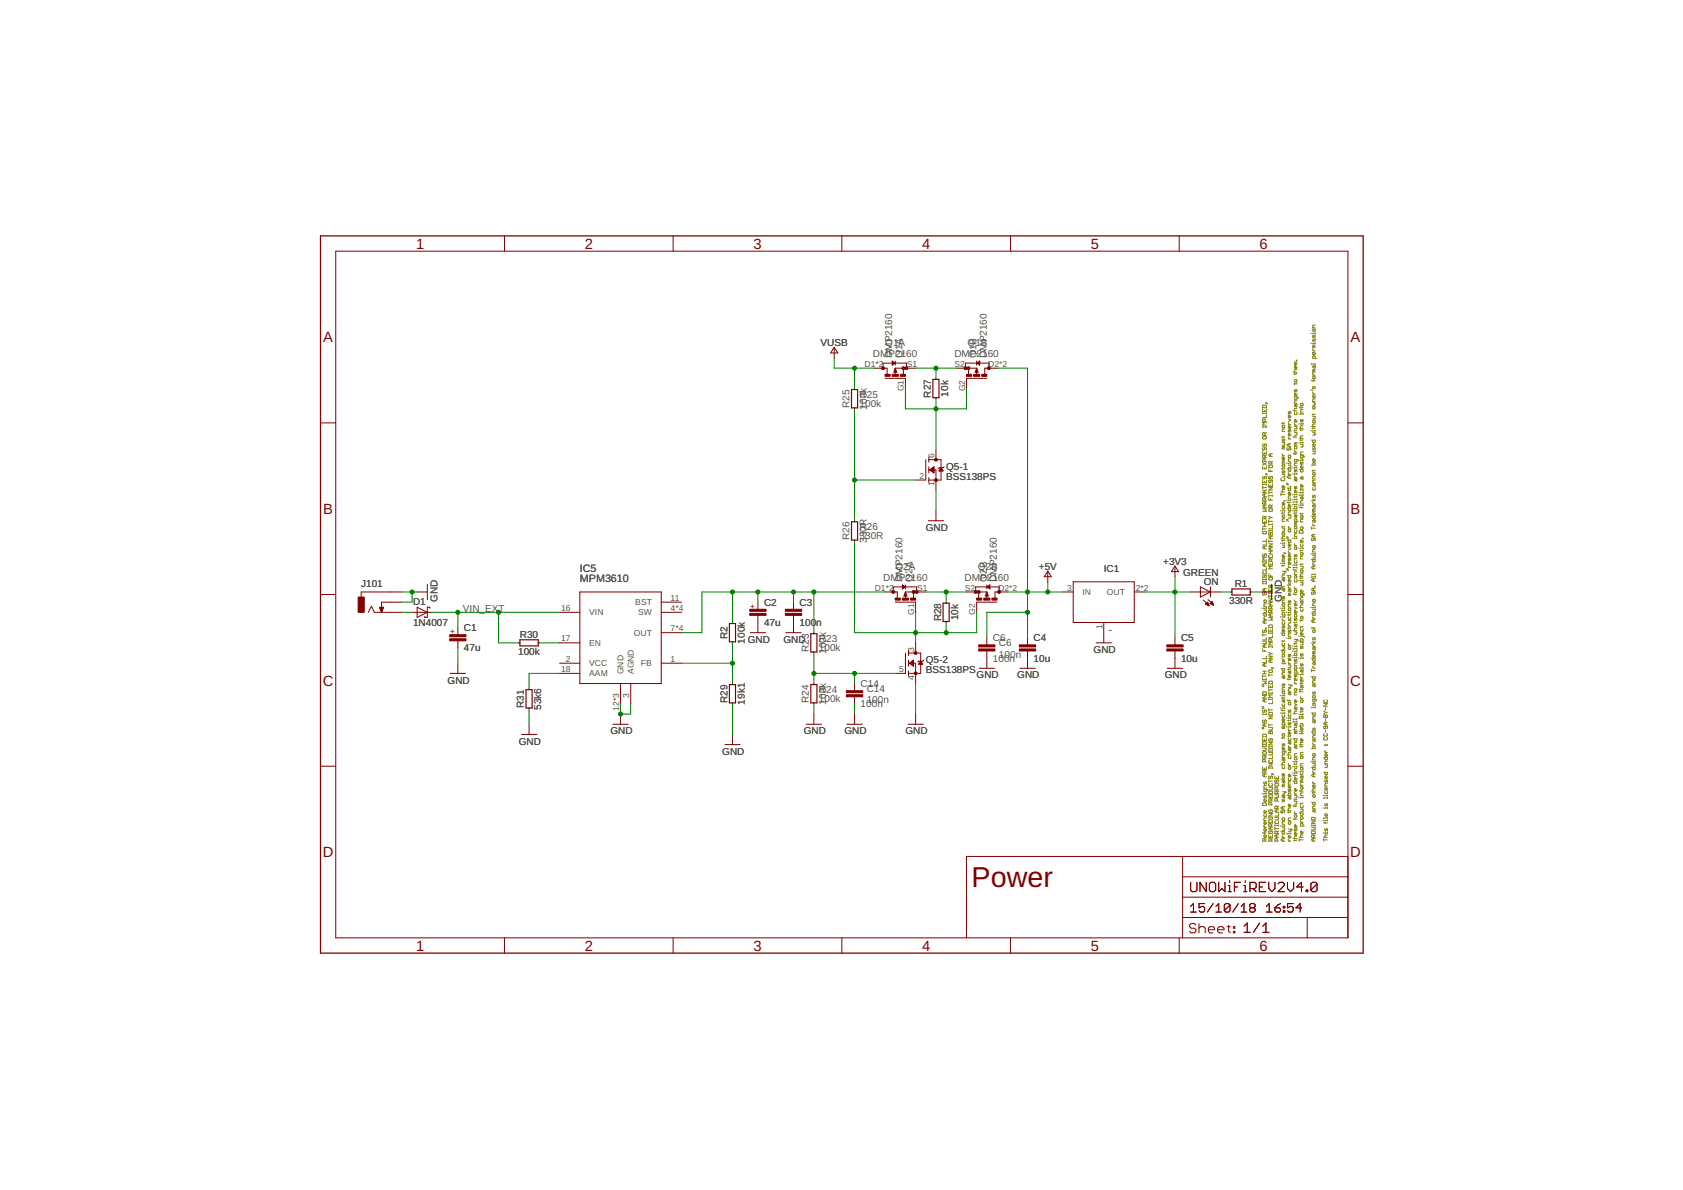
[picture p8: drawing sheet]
<svg xmlns="http://www.w3.org/2000/svg" width="420mm" height="297mm" viewBox="0 0 420 297" stroke-linecap="round" stroke-linejoin="round" font-family="sans-serif">
<defs><g id="words">
<text font-size="7.2" fill="#800000" x="242.5" y="221.4">Power</text>
<g font-size="3.7" fill="#800000">
<text x="103.9" y="62.1">1</text>
<text x="146" y="62.1">2</text>
<text x="188.1" y="62.1">3</text>
<text x="230.2" y="62.1">4</text>
<text x="272.3" y="62.1">5</text>
<text x="314.4" y="62.1">6</text>
<text x="80.7" y="85.4">A</text>
<text x="337.2" y="85.4">A</text>
<text x="80.7" y="128.3">B</text>
<text x="337.2" y="128.3">B</text>
<text x="80.6" y="171.1">C</text>
<text x="337.1" y="171.1">C</text>
<text x="80.6" y="214">D</text>
<text x="337.1" y="214">D</text>
<text x="103.9" y="237.3">1</text>
<text x="146" y="237.3">2</text>
<text x="188.1" y="237.3">3</text>
<text x="230.2" y="237.3">4</text>
<text x="272.3" y="237.3">5</text>
<text x="314.4" y="237.3">6</text>
</g>
<g font-size="2.7" fill="#505050">
<text x="144.8" y="142.7">IC5</text>
<text x="144.8" y="145.2">MPM3610</text>
</g>
<g font-size="2.5" fill="#505050">
<text x="204.9" y="86.3">VUSB</text>
<text x="217.9" y="89.1">DMP2160</text>
<text x="221" y="86.3">Q1</text>
<text x="222.7" y="89.4" transform="rotate(-90 222.7 89.4)">DMP2160</text>
<text x="225.3" y="89.4" transform="rotate(-90 225.3 89.4)">Q1A</text>
<text x="238.3" y="89.1">DMP2160</text>
<text x="241.6" y="86.3">Q1B</text>
<text x="243.8" y="89.4" transform="rotate(-90 243.8 89.4)">Q1B</text>
<text x="246.4" y="89.4" transform="rotate(-90 246.4 89.4)">DMP2160</text>
<text x="212.1" y="101.8" transform="rotate(-90 212.1 101.8)">R25</text>
<text x="214.6" y="99.3">R25</text>
<text x="216" y="101.6">00k</text>
<text x="232.4" y="99.3" transform="rotate(-90 232.4 99.3)">R27</text>
<text x="236.7" y="99" transform="rotate(-90 236.7 99)">10k</text>
<text x="216.4" y="102.2" transform="rotate(-90 216.4 102.2)">100k</text>
<text x="236.2" y="119.8">BSS138PS</text>
<text x="236.2" y="117.3">Q5-1</text>
<text x="212.1" y="134.8" transform="rotate(-90 212.1 134.8)">R26</text>
<text x="214.6" y="132.3">R26</text>
<text x="216" y="134.6">30R</text>
<text x="216.4" y="135.5" transform="rotate(-90 216.4 135.5)">330R</text>
<text x="231.1" y="132.5">GND</text>
<text x="223.5" y="142.2">Q2</text>
<text x="244.1" y="142.2">Q2B</text>
<text x="259.3" y="142.2">+5V</text>
<text x="275.6" y="142.7">IC1</text>
<text x="290.4" y="140.9">+3V3</text>
<text x="295.4" y="143.8">GREEN</text>
<text x="90.2" y="146.5">J101</text>
<text x="220.5" y="145">DMP2160</text>
<text x="225.3" y="145.2" transform="rotate(-90 225.3 145.2)">DMP2160</text>
<text x="227.8" y="145.2" transform="rotate(-90 227.8 145.2)">Q2A</text>
<text x="240.8" y="145">DMP2160</text>
<text x="246.4" y="145.2" transform="rotate(-90 246.4 145.2)">Q2B</text>
<text x="248.9" y="145.2" transform="rotate(-90 248.9 145.2)">DMP2160</text>
<text x="300.5" y="146">ON</text>
<text x="308.3" y="146.5">R1</text>
<text x="103.1" y="150.9">D1</text>
<text x="109.2" y="150.3" transform="rotate(-90 109.2 150.3)">GND</text>
<text x="115.6" y="152.8">VIN_EXT</text>
<text x="190.7" y="151.2">C2</text>
<text x="199.6" y="151.2">C3</text>
<text x="234.9" y="155.1" transform="rotate(-90 234.9 155.1)">R28</text>
<text x="239.2" y="154.9" transform="rotate(-90 239.2 154.9)">10k</text>
<text x="306.9" y="150.8">330R</text>
<text x="320" y="150.3" transform="rotate(-90 320 150.3)">GND</text>
<text x="103.1" y="156.3">1N4007</text>
<text x="115.8" y="157.5">C1</text>
<text x="129.8" y="159.2">R30</text>
<text x="181.6" y="159.5" transform="rotate(-90 181.6 159.5)">R2</text>
<text x="185.9" y="160.6" transform="rotate(-90 185.9 160.6)">100k</text>
<text x="186.7" y="160.5">GND</text>
<text x="190.7" y="156.3">47u</text>
<text x="195.6" y="160.5">GND</text>
<text x="199.6" y="156.3">100</text>
<text x="203.8" y="156.3">n</text>
<text x="204.4" y="160.2">R23</text>
<text x="247.9" y="160.1">C6</text>
<text x="249.4" y="161.4">C6</text>
<text x="258" y="160.1">C4</text>
<text x="276.8" y="157.9">-</text>
<text x="294.9" y="160.1">C5</text>
<text x="115.8" y="162.6">47u</text>
<text x="129.4" y="163.5">100k</text>
<text x="201.9" y="162.7" transform="rotate(-90 201.9 162.7)">R23</text>
<text x="205.8" y="162.5">00k</text>
<text x="206.2" y="163.2" transform="rotate(-90 206.2 163.2)">100k</text>
<text x="231.1" y="165.5">Q5-2</text>
<text x="247.9" y="165.2">100n</text>
<text x="249.4" y="164.1">1</text>
<text x="252.2" y="164.1">0n</text>
<text x="258" y="165.2">10u</text>
<text x="273" y="163">GND</text>
<text x="294.9" y="165.2">10u</text>
<text x="111.8" y="170.6">GND</text>
<text x="204.4" y="172.9">R24</text>
<text x="214.9" y="171.5">C14</text>
<text x="216.4" y="172.8">C14</text>
<text x="231.1" y="168.1">BSS138PS</text>
<text x="243.8" y="169.4">GND</text>
<text x="254" y="169.4">GND</text>
<text x="290.8" y="169.4">GND</text>
<text x="130.8" y="176.7" transform="rotate(-90 130.8 176.7)">R31</text>
<text x="135.1" y="177.1" transform="rotate(-90 135.1 177.1)">53k6</text>
<text x="181.6" y="175.4" transform="rotate(-90 181.6 175.4)">R29</text>
<text x="185.9" y="175.9" transform="rotate(-90 185.9 175.9)">19k1</text>
<text x="201.9" y="175.4" transform="rotate(-90 201.9 175.4)">R24</text>
<text x="205.8" y="175.2">00k</text>
<text x="206.2" y="175.9" transform="rotate(-90 206.2 175.9)">100k</text>
<text x="214.9" y="176.6">100n</text>
<text x="216.4" y="175.6">1</text>
<text x="219.2" y="175.6">0n</text>
<text x="129.5" y="185.9">GND</text>
<text x="152.4" y="183.3">GND</text>
<text x="200.6" y="183.3">GND</text>
<text x="210.8" y="183.3">GND</text>
<text x="226" y="183.3">GND</text>
<text x="180.3" y="188.4">GND</text>
</g>
<g font-size="2.1" fill="#505050">
<text x="215.8" y="91.5">D1*2</text>
<text x="226.4" y="91.5">S1</text>
<text x="238.3" y="91.5">S2</text>
<text x="246.7" y="91.5">D2*2</text>
<text x="225.7" y="97.7" transform="rotate(-90 225.7 97.7)">G1</text>
<text x="240.9" y="97.7" transform="rotate(-90 240.9 97.7)">G2</text>
<text x="229.6" y="119.5">2</text>
<text x="233.3" y="114.4" transform="rotate(-90 233.3 114.4)">6</text>
<text x="233.3" y="121.4" transform="rotate(-90 233.3 121.4)">1</text>
<text x="167.4" y="150">11</text>
<text x="218.4" y="147.4">D1*2</text>
<text x="228.9" y="147.4">S1</text>
<text x="240.8" y="147.4">S2</text>
<text x="249.2" y="147.4">D2*2</text>
<text x="266.4" y="147.4">3</text>
<text x="270.3" y="148.5">IN</text>
<text x="276.3" y="148.5">OUT</text>
<text x="283.5" y="147.4">2*2</text>
<text x="140.1" y="152.5">16</text>
<text x="147.1" y="153.6">VIN</text>
<text x="158.6" y="151.1">BST</text>
<text x="159.3" y="153.6">SW</text>
<text x="167.4" y="152.5">4*4</text>
<text x="228.2" y="153.5" transform="rotate(-90 228.2 153.5)">G1</text>
<text x="243.5" y="153.5" transform="rotate(-90 243.5 153.5)">G2</text>
<text x="140.1" y="160.1">17</text>
<text x="147.1" y="161.2">EN</text>
<text x="158.2" y="158.7">OUT</text>
<text x="167.4" y="157.6">7*4</text>
<text x="275.2" y="156.9" transform="rotate(-90 275.2 156.9)">1</text>
<text x="140.1" y="167.7">18</text>
<text x="141.2" y="165.2">2</text>
<text x="147.1" y="166.3">VCC</text>
<text x="160" y="166.3">FB</text>
<text x="167.4" y="165.2">1</text>
<text x="224.5" y="167.7">5</text>
<text x="228.2" y="162.6" transform="rotate(-90 228.2 162.6)">3</text>
<text x="147.1" y="168.8">AAM</text>
<text x="155.7" y="168.3" transform="rotate(-90 155.7 168.3)">GND</text>
<text x="158.2" y="168.3" transform="rotate(-90 158.2 168.3)">AGND</text>
<text x="228.2" y="169.6" transform="rotate(-90 228.2 169.6)">4</text>
<text x="154.6" y="177.4" transform="rotate(-90 154.6 177.4)">12*3</text>
<text x="157.1" y="174.1" transform="rotate(-90 157.1 174.1)">3</text>
</g>
<g font-size="2" fill="#800000">
<text x="187.3" y="152">+</text>
<text x="112.4" y="158.3">+</text>
</g>
</g></defs>
<g fill="none" stroke="#808000" stroke-width=".25">
<path d="M322.8 92.9h1M323.2 93.2v.3M323.2 95.7v.3M323.2 97.2l.1 .7 .1-.5 .2-.2 .2 .2v.5M323.3 90.7l-.1 .3h.6M323.3 94.7l.5 .2-.2 .5-.4-.2zM323.3 90.7h.5M323.6 89.9l.2 .2zM323.8 99.1l-.2 .6-.4-.1v-.5h.7l.2 .3M323.8 91.5l-.2 .4h-.3l-.1-.4 .2-.2v.6M323.8 92.2l-.6 .2 .1 .5M323.8 98.3l-.2 .5h-.3l-.1-.5 .2-.1v.6"/>
<path d="M323.8 95.7l-.2 .1h-.6M323.8 93.2l-.8 .1M323.8 90.4h-.5l-.1 .1 .1 .2M327.2 97.4l.5 .2M327.2 85.7h.2M327.2 83.2h.2M327.4 94.9l.9 .2M327.7 83.7l.2 .6 .3-.6 .1 .6M327.7 84.6v.5l.2 .1 .1-.1 .2-.5 .1 .6M327.7 96.5l.2 .6 .1-.5 .2-.1 .1 .1v.5M327.7 87.1l.3 .5M327.7 93.2l.3 .5"/>
<path d="M327.7 97.9l.3 .4M327.7 98.3h.6M327.7 93.7h.6M327.7 87.6h.6M327.9 92.6l-.2 .3h.6M327.9 94.9v.3M327.9 82.1l.4 .2-.1 .4-.5-.1zM327.9 94l.4 .1-.1 .5-.5-.2zM327.9 86.5l-.2 .3h.6M327.9 92.6h.4M327.9 86.5h.4M328 91.3v.5l.2 .1 .1-.1v-.5h-.4l-.2 .5"/>
<path d="M328.3 98.8l-.1 .5h-.3l-.2-.5 .3-.2v.7M328.3 92.2h-.4l-.2 .2 .2 .2M328.3 86.2h-.4l-.2 .1 .2 .2M328.3 90.8h-.9v.2M328.3 88l-.1 .5h-.3l-.2-.5 .3-.1v.6M328.3 83.1v.3M328.3 85.6v.3M328.3 89.5v-.5l-.4-.2-.2 .7h1M328.3 90.7v.3M328.3 81.2l-.6 .1v.5h.6M328.3 83.2h-.6v.2M328.3 85.7h-.6v.2"/>
<path d="M328.3 99.6l-.6 .1v.5h.6M315.2 102.1v.6h.9v-.6M315.2 103v.3M315.2 106.4v.3M315.2 112.7v.6h.9v-.6M315.2 116.4v.6h.9v-.6M315.2 119.8v.7h.9v-.7M315.2 115.5l.9 .6M315.2 106.6h.9M315.2 103.2h.9M315.4 101.1h.6l.1 .7h-.9zM315.4 108.9h.6l.1 .5-.1 .2h-.6l-.2-.2z"/>
<path d="M315.4 110.8l-.2 .2 .2 .4 .3-.1 .1-.5 .3 .2-.1 .4M315.4 111.7l-.2 .2 .2 .5 .3-.2 .1-.5 .3 .2-.1 .5M315.4 118.9l-.2 .2 .2 .4 .3-.1 .1-.5 .3 .2-.1 .4M315.7 102.4v.3M315.7 113v.3M315.7 116.7v.3M315.8 105.2v-.5l-.4-.1-.2 .6h.9M315.8 108.6v-.5l-.4-.1-.2 .6h.9M315.8 114.2v-.4l-.4-.2-.2 .6h.9M315.8 115.2v-.5l-.4-.2-.2 .7h.9M316 100.5l.1 .2zM316 118.3l.1 .1z"/>
<path d="M316.1 103v.3M316.1 103.6v.6h-.9M316.1 106.4v.3M316.1 118.3l.4 .3M316.1 115.5l-.9 .6M316.1 113.6l-.3 .3M316.1 108l-.3 .3M316.1 105.5h-.9l.3 .3-.3 .3h.9M316.1 100.5l.4 .3M316.7 116.2l.8-.1 .2 .5-.2 .1h-.6zM316.7 117v.7h1M316.9 119.8l-.2 .2 .2 .5 .3-.2 .2-.5 .3 .2-.2 .5"/>
<path d="M316.9 118.9l-.2 .2 .2 .4 .3-.1 .2-.5 .3 .2-.2 .4M317.2 113.3v.6M317.2 117.3v.4M317.4 115.8l-.2-.6-.5 .1v.5h1M317.7 113.3h-.6l-.4 .3 .4 .3h.6M317.7 115.2l-.3 .3M319.9 119.4l-.1 .1 .1 .5h.7l.1-.2-.1-.4M320.1 118.4h.6v.5l-.6 .2M320.1 105.5v.3M320.1 108.9v.3M320.1 109.6l.2 .6 .3-.6 .1 .6M320.1 113.3l.3 .5"/>
<path d="M320.1 116.9v.3M320.1 117.5v.5l.2 .1 .1-.1 .2-.5 .1 .6M320.1 110.5h.6l-.1 .6h-.5M320.1 113.8h.6M320.3 111.7h.4M320.3 106.1l.4 .2-.1 .4-.5-.1zM320.3 111.7l-.2 .4h.6M320.3 115.3l-.2 .3h.6M320.3 116l.4 .1-.1 .5-.5-.2zM320.3 115.3h.4M320.7 116.9l-.8 .1M320.7 111.4h-.4l-.2 .2 .2 .1"/>
<path d="M320.7 107.1l-.6 .1v.5h.6M320.7 114.2l-.1 .5h-.3l-.2-.5 .3-.1v.6M320.7 115h-.4l-.2 .2 .2 .1M320.7 108.9l-.1 .2h-.7M320.7 105.5l-.1 .2h-.7M321.1 115.6h.2M321.3 117h.9l-.1 .7-.5-.2v-.5M321.5 111.7l-.2 .2 .2 .5 .3-.2 .1-.5 .3 .2-.1 .5M321.6 118.4h.6M321.6 109.6h.6M321.6 116.1h.6l-.1 .6h-.5M321.6 102.7l.2 .6 .3-.6 .1 .6"/>
<path d="M321.6 105.5l.3 .5M321.6 107.2l.2 .6 .3-.6 .1 .6M321.6 109.1l.3 .5M321.6 118l.3 .4M321.6 106h.6M321.6 104.6l.6 .3-.6 .3M321.8 113.6l.4 .2-.1 .4-.5-.1zM321.8 110.8v.6M321.8 118.7v.7M322.2 114.5l-.6 .2v.5h.6M322.2 110.8h-.6l-.3 .3 .3 .3h.6M322.2 103.8l-.1 .4h-.3l-.2-.4 .3-.2v.6"/>
<path d="M322.2 115.6h-.6v.2M322.2 106.4l-.1 .5h-.3l-.2-.5 .3-.1v.6M322.2 108.3l-.1 .5h-.3l-.2-.5 .3-.2v.7M322.2 115.5v.3M322.2 118.7h-.6l-.3 .4 .3 .3h.6M322.7 118.3h.1M322.7 116.7h.1M322.8 113.1l.2 .2h.8M322.8 108.9l.2 .2h.8M322.8 102.5h1M323.2 111.6l.4-.2 .2 .5-.5 .2zM323.2 118.7l.2 .5"/>
<path d="M323.2 108h.6l-.2 .6h-.4M323.2 106.1h.6M323.2 106.4h.6v.5l-.6 .2M323.2 102.8l.1 .7 .5-.2v-.5M323.2 105.7l.2 .4M323.2 107.4v.3M323.2 112.4l.2 .4M323.2 117.2l.1 .6 .3-.6 .2 .6M323.2 119.2h.6M323.2 112.8h.6M323.3 110.8h.5M323.3 110.8l-.1 .3h.6"/>
<path d="M323.3 108.9v.3M323.3 113.1v.4M323.4 119.5v.5l.2 .2 .2-.2v-.5h-.5l-.1 .5M323.4 101v.5l.2 .1 .2-.1v-.5h-.5l-.1 .5M323.8 118.3h-.6v.1M323.8 100l-.6 .2v.5h.6M323.8 116.7h-.6v.2M323.8 115.6l-.6 .2v.5h.6M323.8 114.7l-.2 .6-.4-.1v-.5h.7l.2 .3M323.8 110.5h-.5l-.1 .1 .1 .2M323.8 101.9l-.6 .2 .1 .4M323.8 104.9l-.2 .4h-.3l-.1-.4 .2-.2v.6"/>
<path d="M323.8 116.6v.3M323.8 118.1v.3M323.8 107.4l-.8 .1M324.2 110.5h.2M324.2 114.9h.2M324.2 105.8h.2M324.2 103.3h.2M324.4 101.6l.1 .2h.8M324.4 106.9h.9M324.4 117.2h.9l-.2 .6-.4-.1v-.5M324.4 109.4h.9M324.7 104.7v.5l.1 .1 .2-.1 .1-.5 .2 .6"/>
<path d="M324.7 107.2v.3M324.7 109.7v.3M324.7 115.3l.1 .7 .3-.7 .2 .7M324.7 111l.6 .1-.2 .5h-.4M324.8 100.7l.5 .1-.2 .5-.4-.2zM324.8 101.6v.3M325 119.1v.4l.1 .2 .2-.2v-.4h-.5l-.1 .4M325.3 102.2l-.6 .2v.4h.6M325.3 113.8l-.2 .6-.4-.2v-.4h.8l.1 .3M325.3 110.5h-.6v.1M325.3 108.8l-.6 .1 .1 .5M325.3 106.3l-.6 .1 .1 .5"/>
<path d="M325.3 116.4l-.2 .5-.4-.2v-.3l.3-.2v.7M325.3 112.8l-.6 .2v.5h.6M325.3 103.3h-.6v.2M325.3 105.8h-.6v.2M325.3 114.9h-.6v.1M325.3 103.2v.3M325.3 105.7v.3M325.3 110.3v.3M325.3 114.7v.3M325.3 109.7l-.2 .2h-.6M325.3 107.2l-.2 .2h-.6M327.2 107.5h.2"/>
<path d="M327.4 116.1h.9v-.5l-.4-.1-.2 .6M327.4 109.9h.9l-.1 .6-.5-.2v-.4M327.4 106.4h.9M327.7 112.7h.6l-.1 .6h-.5M327.7 108l.6 .1-.1 .5h-.5M327.7 103.9h.6v.5l-.6 .2M327.7 100.5l.6 .2-.1 .4h-.5M327.7 111.7l.2 .7 .3-.7 .1 .7M327.7 103.3v.3M327.7 106.7v.4M327.7 117.3v.4M327.9 104.9l.4 .1-.1 .5-.5-.2z"/>
<path d="M327.9 118l.4 .1-.1 .5-.5-.2zM327.9 101.5l.4 .1-.1 .5-.5-.2zM328.3 111l-.1 .4h-.3l-.2-.4 .3-.2v.6M328.3 119.8l-.6 .2v.5h.6M328.3 118.9l-.6 .2v.4h.6M328.3 114.7l-.1 .5h-.3l-.2-.5 .3-.2v.7M328.3 117.3l-.7 .2M328.3 105.8l-.6 .2 .2 .4M328.3 106.7l-.1 .2h-.6M328.3 107.5h-.6v.2M328.3 103.3l-.1 .2h-.6M328.3 107.4v.3"/>
<path d="M315.2 120.8v.3M315.2 121.4v.6M315.2 129.8v.7h.9v-.7M315.2 131.7v.6M315.2 132h.9M315.2 131.4h.9M315.2 130.7h.9M315.2 127h.9l-.3 .3 .3 .3h-.9M315.2 122.3h.9l-.9 .7h.9M315.2 121.7h.9M315.2 120.9h.9M315.4 132.6h.6l.1 .5-.7 .1-.2-.1z"/>
<path d="M315.4 138.2l-.2 .2 .2 .5 .6-.7 .1 .2-.1 .5M315.7 120.2v.3M315.7 123.3v.6M315.7 126.1v.6M315.7 130.1v.4M315.7 130.7v.7M315.7 136.4v.6M315.8 124.8v-.4l-.4-.2-.2 .6h.9M315.8 125.8v-.5l-.4-.2-.2 .7h.9M315.8 129.5v-.5l-.4-.1-.2 .6h.9M316.1 120.8v.3M316.1 134.5v.6h-.9"/>
<path d="M316.1 135.4v.7h-.9M316.1 139.2h-.9l.3 .3-.3 .3h.9M316.1 136.4h-.6l-.3 .3 .3 .3h.6M316.1 128.9l-.3 .3M316.1 126.1h-.6l-.3 .3 .3 .3h.6M316.1 125.1l-.3 .4M316.1 124.2l-.3 .3M316.1 123.3h-.6l-.3 .3 .3 .3h.6M316.7 138.2h1M316.7 135.7h1l-1 .7h1M316.7 135.1h1M316.7 128.9l.5 .3"/>
<path d="M316.7 127.2l.8-.2 .2 .5-.8 .1zM316.7 124.2v.6h1M316.7 123h1M316.7 121.7h1l-1 .6h1M316.7 120.8v.6h1v-.6M316.7 122.6v.7M316.7 123.6v.3M316.7 129.8v.7M316.7 130.7v.4M316.7 132.3v.3M316.7 134.8v.6M316.7 137.6h1"/>
<path d="M316.7 132.5h1M316.7 130.9h1M316.7 130.1h1M316.7 123.7h1M316.9 138.5l-.2 .2 .2 .5h.6l.2-.2-.2-.5M316.9 132.9l.3 .2 .3-.2 .2 .7h-1zM317.2 129.2l-.5 .3M317.2 121.1v.3M317.2 124.5v.3M317.2 133.1v.5M317.2 133.9v.6M317.2 136.7v.6"/>
<path d="M317.2 137.6v.6M317.2 129.2h.5M317.4 126.7v-.5l-.5-.1-.2 .6h1M317.7 131.4v.6h-1M317.7 123.6v.3M317.7 130.7v.4M317.7 132.3v.3M317.7 139.5l-.3 .3M317.7 136.7h-.6l-.4 .3 .4 .3h.6M317.7 133.9h-.6l-.4 .3 .4 .3h.6M317.7 126.1l-.3 .3M319.6 135.6h.2"/>
<path d="M319.6 127.5h.2M319.8 134.5h.9M319.8 123.1v.6M319.8 123.4h.9M319.8 122.8h.9M320.1 136.1l.6 .1-.1 .5h-.5M320.1 132h.6l-.1 .6h-.5M320.1 126.4l.2 .6 .4-.1v-.5M320.1 128v.3M320.1 131.4v.3M320.1 134.8v.3M320.3 139.8h.4"/>
<path d="M320.3 139.8l-.2 .3h.6M320.3 132.9l.4 .2-.1 .5-.5-.2zM320.3 128.6l.4 .1-.1 .5-.5-.2zM320.6 125l.1 .1zM320.6 137.9l.1 .2zM320.7 138.7l-.1 .5h-.3l-.2-.5 .3-.2v.7M320.7 129.5l-.6 .2v.4h.6M320.7 125.6l-.1 .5h-.3l-.2-.5 .3-.1v.6M320.7 139.5h-.4l-.2 .1 .2 .2M320.7 133.9l-.6 .1 .2 .5M320.7 122.2l-.6 .1 .2 .5M320.7 121.4l-.1 .5h-.3l-.2-.5 .3-.2v.7"/>
<path d="M320.7 127.5h-.6v.1M320.7 135.6h-.6v.1M320.7 127.3v.3M320.7 135.4v.3M320.7 137.9l.3 .3M320.7 134.8l-.8 .2M320.7 131.4l-.8 .1M320.7 128l-.8 .1M321.1 124.8h.2M321.1 120.9l.5 .2M321.1 134.3l.5 .2M321.1 134l.5 .2"/>
<path d="M321.1 130l.5 .1M321.1 129.7l.5 .1M321.1 120.6l.5 .2M321.3 126.9h.9l-.1 .6-.5-.2v-.4M321.3 125.3l.9 .2M321.3 121.9h.9l-.1 .6-.5-.2v-.4M321.3 134.8h.9v.5l-.4 .1-.2-.6M321.6 138.1h.6M321.6 131.4l.3 .4M321.6 137.6l.3 .5M321.6 139.3v.5l.2 .2 .1-.2 .2-.5 .1 .7M321.6 128.7h.6v.5l-.6 .1"/>
<path d="M321.6 136.7l.6 .3-.6 .3M321.6 131.8h.6M321.8 132.2l.4 .1-.1 .5-.5-.2zM321.8 125.3v.3M322.1 121.4l.1 .2zM322.2 135.9l-.1 .5h-.3l-.2-.5 .3-.2v.7M322.2 124.8h-.6v.2M322.2 123.7l-.6 .2v.5h.6M322.2 127.8l-.6 .2v.4h.6M322.2 123l-.1 .4h-.3l-.2-.4 .3-.2v.6M322.2 126.1l-.1 .5h-.3l-.2-.5 .3-.2v.7M322.2 138.6l-.1 .4h-.3l-.2-.4 .3-.2v.6"/>
<path d="M322.2 124.7v.3M322.7 127.5h.1M322.7 123.4h.1M322.7 134.3h.1M322.7 125.9h.1M322.7 124.7h.1M322.8 127h1l-.2-.6-.4 .1v.5M323.2 121.4v.5l.1 .1 .1-.1 .2-.5 .2 .6M323.2 132.3l.1 .6 .5-.1v-.5M323.2 140l.1 .6 .5-.2v-.4M323.2 123.9v.3M323.2 128v.3"/>
<path d="M323.2 135.7l.2 .5M323.2 138.4l.1 .6 .3-.6 .2 .6M323.2 139.3v.3M323.2 136.2h.6M323.3 131.4l.5 .1-.2 .5-.4-.2zM323.3 130.7h.5M323.3 130.7l-.1 .4h.6M323.3 136.5l.5 .2-.2 .4-.4-.1zM323.4 128.6v.4l.2 .2 .2-.2v-.4h-.5l-.1 .4M323.8 133.2l-.6 .2v.5h.6M323.8 130.5h-.5l-.1 .1 .1 .1M323.8 130.1v-.4l-.5-.2-.1 .6h.9"/>
<path d="M323.8 122.5l-.2 .5h-.3l-.1-.5 .2-.2v.7M323.8 139.3l-.2 .2h-.6M323.8 128l-.8 .1M323.8 127.5h-.6v.1M323.8 123.4h-.6v.2M323.8 134.3h-.6v.2M323.8 125.9h-.6v.2M323.8 124.7h-.6v.1M323.8 123.3v.3M323.8 124.5v.3M323.8 125.1v.4M323.8 125.8v.3"/>
<path d="M323.8 127.3v.3M323.8 134.2v.3M323.8 125.3h-1v.2M323.8 123.9l-.2 .2h-.6M324.2 126.1h.2M324.2 123h.2M324.2 136.8h.2M324.4 126.6l.9 .1M324.5 132.5h.6l.2 .6h-.9zM324.7 135.7l.1 .7 .5-.2v-.5M324.7 131.7l.4-.2 .2 .5-.5 .2zM324.7 138.1l.4-.2 .2 .5-.5 .2z"/>
<path d="M324.7 128.9l.4-.2 .2 .5-.5 .1zM324.7 128.1v.3M324.7 137.3v.3M324.8 126.6v.3M325 124.1v.4l.1 .2 .2-.2v-.4h-.5l-.1 .4M325.1 134.3l.2 .2zM325.3 138.9l-.6 .1v.5h.6M325.3 126.1h-.6v.1M325.3 123h-.6v.1M325.3 121.1l-.2 .5-.4-.2v-.3l.3-.2v.7M325.3 125l-.6 .1v.5h.6M325.3 135l-.2 .4-.4-.1v-.3l.3-.2v.6"/>
<path d="M325.3 129.7l-.6 .1v.5h.6M325.3 123.6h-.9v.1M325.3 121.9v.6l-.6-.6v.6M325.3 136.8h-.6v.2M325.3 122.8v.3M325.3 123.4v.3M325.3 125.9v.3M325.3 136.7v.3M325.3 137.3l-.8 .2M325.3 128.1l-.2 .2h-.6M327.2 138.2h.2M327.4 139.6h.9l-.1 .7-.5-.2v-.5"/>
<path d="M327.4 128.9h.9l-.1 .6-.5-.2v-.4M327.4 125h.9M327.4 131.8h.9M327.4 131.5v.7M327.6 134.3l-.2 .2 .2 .5 .3-.2 .1-.5 .3 .2-.1 .5M327.7 136.4l.5-.2 .1 .5-.4 .1zM327.7 125.8h.6M327.7 121.7l.2 .6 .4-.1v-.5M327.7 123.6v.5l.2 .1 .1-.1 .2-.5 .1 .6M327.7 138.7h.6v.5l-.6 .1M327.7 125.3l.3 .5M327.7 130.7l.3 .5"/>
<path d="M327.7 131.2h.6M327.7 124.5l.3 .5 .3-.5M327.9 127.3l-.2 .3h.6M327.9 133.4v.6M327.9 127.3h.4M328 126.1v.5l.2 .1 .1-.1v-.5h-.4l-.2 .5M328 129.8v.5l.2 .2 .1-.2v-.5h-.4l-.2 .5M328 120.8v.4l.2 .2 .1-.2v-.4h-.4l-.2 .4M328.3 138.2h-.6v.2M328.3 127h-.4l-.2 .2 .2 .1M328.3 128.1l-.1 .5h-.3l-.2-.5 .3-.1v.6M328.3 133.4h-.6l-.3 .3 .3 .3h.6"/>
<path d="M328.3 137.1l-.6 .2v.5h.6M328.3 138.1v.3M315 151.8h.2M315.2 140.1v.3M315.2 144.5v.3M315.2 158.2v.6M315.2 153.2h.9l-.1 .6-.5-.1v-.5M315.2 158.5h.9M315.2 144.6h.9M315.2 140.3h.9M315.4 142.6l-.2 .1 .2 .5h.6l.1-.1-.1-.5M315.4 143.5l-.2 .2 .2 .5 .3-.2 .1-.5 .3 .2-.1 .5"/>
<path d="M315.4 145.1h.6l.1 .6h-.9zM315.4 147.9l-.2 .2 .2 .4 .3-.1 .1-.5 .3 .2-.1 .4M315.4 157.2l-.2 .2 .2 .5 .3-.2 .1-.5 .3 .2-.1 .5M315.5 149.9l.5-.1 .1 .4-.4 .2zM315.5 152.3h.6l-.1 .6h-.5M315.5 154.1l.3 .5M315.5 154.6h.6M315.7 140.7v.7M315.7 147v.6M315.7 154.9v.6M316 156.8l.1 .2zM316.1 140.1v.3"/>
<path d="M316.1 141.7v.6h-.9M316.1 144.5v.3M316.1 151.6v.4M316.1 159.1v.6h-.9M316.1 150.7l-.6 .2v.4h.6M316.1 151.8h-.6v.2M316.1 154.9h-.6l-.3 .3 .3 .3h.6M316.1 147h-.6l-.3 .3 .3 .3h.6M316.1 140.7h-.6l-.3 .3 .3 .4h.6M316.7 147v.6h1v-.6M316.7 140.4v.6h1v-.6M316.7 143.2v.6h1"/>
<path d="M316.7 147.9v.3M316.7 148.5v.6M316.7 156.9v.7h1v-.7M316.7 157.9v.3M316.7 158h1M316.7 154.1h1l-.3 .4 .3 .3h-1M316.7 149.5h1l-1 .6h1M316.7 148.8h1M316.7 148.1h1M316.9 144.2h.6l.2 .4-.8 .2-.2-.2zM316.9 146l-.2 .2 .2 .5 .3-.2 .2-.5 .3 .2-.2 .5M316.9 156h.6l.2 .6h-1z"/>
<path d="M317.2 140.7v.3M317.2 143.5v.3M317.2 147.3v.3M317.2 150.4v.6M317.2 153.2v.6M317.2 157.2v.4M317.4 152.9l-.2-.6-.5 .1v.5h1M317.4 152v-.5l-.5-.2-.2 .7h1M317.4 140.1l-.2-.6-.5 .1v.5h1M317.7 153.2h-.6l-.4 .3 .4 .3h.6M317.7 150.4h-.6l-.4 .3 .4 .3h.6M317.7 141.4h-1l.4 .3-.4 .3h1"/>
<path d="M317.7 147.9v.3M317.7 157.9v.3M317.7 158.5v.6h-1M317.7 152.3l-.3 .3M317.7 151.3l-.3 .3M319.6 151.8h.2M319.6 154h.2M319.6 140.6h.2M319.8 158h.9l-.1 .7-.5-.2v-.5M320.1 154.9h.6M320.1 141v.4M320.1 146.3v.4"/>
<path d="M320.1 148.8l.2 .7 .3-.7 .1 .7M320.1 152.3v.3M320.1 154.5l.3 .4M320.1 155.2l.2 .7 .4-.2v-.5M320.1 156.2l.2 .6 .3-.6 .1 .6M320.1 159.9v.3M320.1 142.6h.8l.1 .3M320.3 150.7l.4 .2-.1 .4-.5-.1zM320.4 147v.4l.2 .2 .1-.2v-.4h-.4l-.2 .4M320.4 144.5v.4l.2 .2 .1-.2v-.4h-.4l-.2 .4M320.7 159.9l-.1 .2h-.7M320.7 153.5v-.5l-.4-.1-.2 .6h.9"/>
<path d="M320.7 151.8h-.6v.2M320.7 149.8l-.6 .1v.5h.6M320.7 143.5l-.6 .2v.5h.6M320.7 142.6l-.1 .6h-.5M320.7 140.6h-.6v.1M320.7 154h-.6v.1M320.7 157.2l-.1 .5h-.3l-.2-.5 .3-.1v.6M320.7 140.4v.3M320.7 151.6v.4M320.7 153.8v.3M320.7 152.3l-.8 .1M320.7 146.3l-.8 .2"/>
<path d="M320.7 141l-.1 .2h-.7M321.1 152.9h.2M321.1 142.3l.5 .2M321.1 142l.5 .1M321.1 159.3h.2M321.3 146h.9M321.3 143.7h.9v.5l-.4 .1-.2-.6M321.6 154l.2 .6 .4-.1v-.5M321.6 154.9h.6v.5l-.6 .1M321.6 149.9l.2 .7 .1-.5 .2-.2 .1 .2v.5M321.6 141.2l.3 .5M321.6 146.3l.3 .5"/>
<path d="M321.6 153.4v.3M321.6 155.9l.3 .4M321.6 156.6v.4M321.6 157.2l.2 .7 .3-.7 .1 .7M321.6 156.3h.6M321.6 146.8h.6M321.6 145.6l.3 .4 .3-.4M321.6 141.7h.6M321.8 151.8l.4 .2-.1 .4-.5-.1zM321.8 148.4l-.2 .3h.6M321.8 148.4h.4M321.9 147.1v.5l.2 .1 .1-.1v-.5h-.4l-.2 .5"/>
<path d="M322.2 156.6l-.7 .2M322.2 148.1h-.4l-.2 .1 .2 .2M322.2 152.9h-.6v.2M322.2 144.8l-.1 .4h-.3l-.2-.4 .3-.2v.6M322.2 153.4l-.1 .1h-.6M322.2 140.4l-.1 .5h-.3l-.2-.5 .3-.1v.6M322.2 150.9l-.6 .1v.5h.6M322.2 158.2l-.6 .1v.5h.6M322.2 159.3h-.6v.1M322.2 152.7v.4M322.2 159.1v.3M322.7 141h.1"/>
<path d="M322.8 142.1l1 .2M322.8 148.2l.2 .2h.8M322.8 157.4h1M323.2 147.4l.4-.1 .2 .4-.5 .2zM323.2 147h.6M323.2 157.7l.6 .2-.2 .4h-.4M323.2 144.6l.1 .6 .5-.1v-.5M323.2 146.5l.2 .5M323.2 149.8l.2 .4M323.2 154.3l.1 .6 .3-.6 .2 .6M323.2 155.2v.3M323.2 159.6h.7l.2 .3"/>
<path d="M323.2 151.5l.6 .3-.6 .3M323.2 150.2h.6M323.3 153.4l.5 .1-.2 .5-.4-.2zM323.3 143.7l.5 .1-.2 .5-.4-.1zM323.3 142.1v.4M323.3 148.2v.3M323.4 155.9v.4l.2 .2 .2-.2v-.4h-.5l-.1 .4M323.8 156.8l-.6 .2 .1 .4M323.8 150.7l-.2 .5h-.3l-.1-.5 .2-.1v.6M323.8 141h-.6v.2M323.8 152.6l-.2 .5h-.3l-.1-.5 .2-.2v.7M323.8 141.7h-1v.1"/>
<path d="M323.8 142.7l-.6 .2v.5h.6M323.8 140.9v.3M323.8 141.5v.3M323.8 159.6l-.2 .6h-.4M323.8 155.2l-.8 .2M324.2 158.8h.2M324.2 144.9h.2M324.4 143.8h.9M324.4 151.6h.9M324.7 141.4h.6l-.2 .6h-.4M324.7 152l.1 .6 .5-.2v-.4M324.7 156.9l.1 .7 .5-.2v-.5"/>
<path d="M324.7 145.4l.6 .2-.2 .4h-.4M324.7 158.8h.8l.1 .3M324.7 140.7v.3M324.7 144.2v.3M324.7 154.7v.4M324.7 156.3v.3M324.8 153.8l.5 .2-.2 .5-.4-.2zM324.8 142.3l.5 .2-.2 .4-.4-.2zM325 150.1v.5l.1 .1 .2-.1v-.5h-.5l-.1 .5M325.3 158l-.2 .5-.4-.2v-.3l.3-.1v.6M325.3 154.7l-.2 .2h-.6M325.3 149.1l-.6 .2v.5h.6"/>
<path d="M325.3 147.4l-.2 .5h-.3l-.1-.5 .3-.1v.6M325.3 143.2l-.6 .2 .1 .4M325.3 151l-.6 .2 .1 .4M325.3 148.2v.5l-.5 .1-.1-.6h.8l.1 .3M325.3 144.2l-.8 .1M325.3 140.7l-.8 .2M325.3 144.9h-.6v.2M325.3 144.8v.3M325.3 156.3l-.2 .2h-.6M327.2 151.6h.2M327.4 156.6l.9 .2M327.4 153h.9l-.1 .7-.5-.2v-.5"/>
<path d="M327.6 147.7l-.2 .2 .2 .5 .3-.2 .1-.5 .3 .2-.1 .5M327.7 141h.6M327.7 154.5h.6M327.7 159.1l.2 .6 .3-.6 .1 .6M327.7 152.1h.6l-.1 .6h-.5M327.7 140.6l.3 .4M327.7 154l.3 .5M327.9 157.2l.4 .2-.1 .5-.5-.2zM327.9 149.6l.4 .2-.1 .4-.5-.1zM327.9 141.4v.6M327.9 144.5v.6M327.9 146.8v.6"/>
<path d="M327.9 154.7v.7M327.9 156.6v.4M328.2 146.3l.1 .2zM328.3 144.5h-.6l-.3 .3 .3 .3h.6M328.3 141.4h-.6l-.3 .3 .3 .3h.6M328.3 146.8h-.6l-.3 .3 .3 .3h.6M328.3 154.7h-.6l-.3 .4 .3 .3h.6M328.3 150.6l-.6 .1v.5h.6M328.3 143.4h-.9v.1M328.3 151.6h-.6v.2M328.3 144h-.9v.2M328.3 143.2v.3"/>
<path d="M328.3 143.8v.4M328.3 151.5v.3M315 176.7l.5 .2M315 176.4l.5 .2M315 171.3l.5 .1M315 171l.5 .1M315.2 161.9v.7h.9M315.2 168.5v.6M315.2 169.4v.3M315.2 178.1v.4M315.2 160.1l.9 .1-.1 .5h-.8M315.2 178.3h.9"/>
<path d="M315.2 173.6h.9l-.9 .6h.9M315.2 170h.9l-.3 .3 .3 .4h-.9M315.2 169.6h.9M315.2 168.8h.9M315.2 168.2h.9M315.2 167.5h.9M315.4 172.7h.6l.1 .6h-.9zM315.4 177.2l-.2 .2 .2 .4 .3-.1 .1-.5 .3 .2-.1 .4M315.4 179.7l-.2 .2 .2 .4 .3-.1 .1-.5 .3 .2-.1 .4M315.7 161v.6M315.7 162.2v.4M315.7 165.7v.6"/>
<path d="M315.7 167.5v.7M315.7 174.6v.6M316.1 163.8v.6h-.9M316.1 164.7v.7h-.9M316.1 169.4v.3M316.1 178.1v.4M316.1 174.6h-.6l-.3 .3 .3 .3h.6M316.1 165.7h-.6l-.3 .3 .3 .3h.6M316.1 161h-.6l-.3 .3 .3 .3h.6M316.7 177.2h1M316.7 174.6h1M316.7 170.2l.8-.2 .2 .7h-1z"/>
<path d="M316.7 163.8h1l-1 .6h1M316.7 161.3v.3M316.7 168.2v.6M316.7 171v.6h1v-.6M316.7 171.9v.6M316.7 172.8v.4M316.7 174.4v.3M316.7 176.9v.6M316.7 178.8h1l-1 .6h1M316.7 173h1M316.7 172.2h1M316.7 168.5h1"/>
<path d="M316.7 162.9l.5 .3M316.7 161.5h1M316.9 177.8h.6l.2 .5-.8 .2-.2-.2zM316.9 167.2h.6l.2 .5-.8 .2-.2-.2zM317.2 164.7v.7M317.2 171.3v.3M317.2 163.2l-.5 .3M317.2 163.2h.5M317.4 160.1v-.5l-.5-.2-.2 .7h1M317.5 166.6l.2 .2zM317.7 164.7h-.6l-.4 .4 .4 .3h.6M317.7 160.4h-1l.4 .3-.4 .3h1"/>
<path d="M317.7 161.3v.3M317.7 172.8v.4M317.7 174.4v.3M317.7 175v.6h-1M317.7 173.5h-1l.4 .3-.4 .3h1M317.7 166.6l.3 .3M319.6 176.7h.2M319.6 173.6h.2M319.6 178h.2M319.8 166.9h.9v.5l-.4 .1-.2-.6M319.8 162.4h.9l-.1 .6-.5-.1v-.5M319.8 177.2l.9 .2"/>
<path d="M320.1 164.7h.6M320.1 161.5h.6l-.1 .6h-.5M320.1 160.5l.2 .6 .4-.1v-.5M320.1 164.3l.3 .4M320.1 170.7l.2 .6 .3-.6 .1 .6M320.1 174.1v.3M320.1 175.6l.2 .7 .4-.2v-.5M320.1 178.5l.2 .6 .4-.2v-.4M320.3 177.2v.3M320.3 163.3l.4 .2-.1 .5-.5-.2zM320.3 172.5l.4 .2-.1 .5-.5-.2zM320.4 168.8v.4l.2 .2 .1-.2v-.4h-.4l-.2 .4"/>
<path d="M320.4 174.7v.5l.2 .1 .1-.1v-.5h-.4l-.2 .5M320.7 176.7h-.6v.2M320.7 174.1l-.8 .1M320.7 173.6h-.6v.2M320.7 165.7v-.5l-.4-.2-.2 .7h.9M320.7 179.5l-.1 .5h-.3l-.2-.5 .3-.1v.6M320.7 171.6l-.6 .1v.5h.6M320.7 167.9l-.6 .1v.5h.6M320.7 178h-.6v.1M320.7 173.5v.3M320.7 176.6v.3M320.7 177.8v.3"/>
<path d="M321.1 179.2h.2M321.3 169.4l.9 .2M321.3 174.7l.2 .2h.7M321.6 171h.8l.2 .3M321.6 165.7h.6M321.6 178.1l.2 .7 .4-.2v-.5M321.6 166h.6v.5l-.6 .1M321.6 177.2l.2 .6 .3-.6 .1 .6M321.6 161.1h.6M321.6 160.7l.3 .4M321.6 163.3v.5l.2 .2 .1-.2 .2-.5 .1 .7M321.6 165.2l.3 .5"/>
<path d="M321.6 166.9v.3M321.6 179.7v.3M321.8 161.5l.4 .1-.1 .5-.5-.2zM321.8 175.3l.4 .2-.1 .5-.5-.2zM321.8 169.4v.3M321.8 174.7v.3M321.9 172.8v.5l.2 .2 .1-.2v-.5h-.4l-.2 .5M321.9 167.5v.5l.2 .2 .1-.2v-.5h-.4l-.2 .5M322.2 171l-.1 .6h-.5M322.2 171.9l-.6 .2v.4h.6M322.2 164.4l-.1 .5h-.3l-.2-.5 .3-.1v.6M322.2 168.6l-.1 .5h-.3l-.2-.5 .3-.1v.6"/>
<path d="M322.2 179.2h-.6v.2M322.2 179.1v.3M322.2 179.7l-.7 .2M322.2 166.9l-.7 .2M322.7 162.6h.1M322.7 164.1h.1M322.7 161.3h.1M322.8 163.6h1l-.2-.6-.4 .2v.4M322.8 178.1h1M323.2 170.7h.6M323.2 166.6l.4-.1 .2 .4-.5 .2zM323.2 160.5v.3"/>
<path d="M323.2 164.6v.5l.1 .1 .1-.1 .2-.5 .2 .6M323.2 168.3l.1 .7 .1-.5 .2-.2 .2 .2v.5M323.2 170.2l.2 .5M323.2 175.6l.6 .4-.6 .3M323.3 171.9l.5 .2-.2 .4-.4-.1zM323.4 176.6v.5l.2 .1 .2-.1v-.5h-.5l-.1 .5M323.8 162.6h-.6v.1M323.8 160.5l-.8 .2M323.8 174.9l-.2 .4h-.3l-.1-.4 .2-.2v.6M323.8 172.8l-.6 .2v.5h.6M323.8 177.5l-.6 .2 .1 .4M323.8 169.4l-.2 .5h-.3l-.1-.5 .2-.2v.7"/>
<path d="M323.8 161.3h-.6v.2M323.8 164.1h-.6v.2M323.8 165.5l-.6 .2v.4h.6M323.8 168v-.5l-.5-.1-.1 .6h.9M323.8 161.1v.4M323.8 161.8v.3M323.8 162.4v.3M323.8 164v.3M323.8 179.4v.3M323.8 161.9h-1v.2M323.8 179.5h-1v.2M324.2 178.3h.2"/>
<path d="M324.2 164.3h.2M324.2 168.3h.2M324.4 160.1h.9l-.2-.7-.4 .2v.5M324.5 178.8l-.1 .4 .3 .2 .1-.5 .3-.1 .2 .1-.2 .5M324.7 160.4h.6v.4l-.6 .2M324.7 161.3l.1 .6 .3-.6 .2 .6M324.7 174.9l.4-.2 .2 .5-.5 .1zM324.7 169.2h.6M324.7 163.2l.1 .6 .2-.5 .1-.1 .2 .1v.5M324.7 165.7l.1 .6 .2-.5 .1-.1 .2 .1v.5M324.7 168.8l.3 .4M324.7 170.5v.3"/>
<path d="M324.7 173.9l.3 .5M324.7 177.5v.3M324.7 174.4h.6M325 167.2v.5l.1 .2 .2-.2v-.5h-.5l-.1 .5M325 171.1v.5l.1 .1 .2-.1v-.5h-.5l-.1 .5M325.3 178.3h-.6v.2M325.3 176.7l-.2 .5-.4-.1v-.4l.3-.1v.6M325.3 172.1h-.9l.3 .3-.3 .3h.9M325.3 170.5l-.2 .2h-.6M325.3 169.7l-.2 .5h-.3l-.1-.5 .3-.1v.6M325.3 166.8h-.9v.1M325.3 164.3h-.6v.1"/>
<path d="M325.3 168.3h-.6v.2M325.3 164.1v.3M325.3 166.6v.3M325.3 168.2v.3M325.3 178.1v.4M325.3 177.5l-.8 .2M327.4 169h.9v.4l-.4 .2-.2-.6M327.4 178h.9v.5l-.4 .1-.2-.6M327.4 164.4h.9l-.1 .7-.5-.2v-.5M327.4 167.4h.9M327.4 167.1v.6M327.4 160.5h.9"/>
<path d="M327.7 172.7l.2 .6 .3-.6 .1 .6M327.7 166.8h.6M327.7 175.6l.5-.1 .1 .5-.4 .1zM327.7 161.3h.6M327.7 160.8l.3 .5M327.7 166.3l.3 .5M327.7 160.1l.3 .4 .3-.4M327.9 173.6l.4 .2-.1 .4-.5-.1zM327.9 162.9h.4M327.9 162.9l-.2 .3h.6M328 170.8v.5l.2 .1 .1-.1v-.5h-.4l-.2 .5M328 165.4v.4l.2 .2 .1-.2v-.4h-.4l-.2 .4"/>
<path d="M328 179.9v.4l.2 .2 .1-.2v-.4h-.4l-.2 .4M328 161.6v.5l.2 .1 .1-.1v-.5h-.4l-.2 .5M328.3 174.6l-.1 .6-.5-.2v-.4h.8l.2 .3M328.3 162.6h-.4l-.2 .1 .2 .2M328.3 163.6l-.1 .5h-.3l-.2-.5 .3-.1v.6M328.3 178.9l-.6 .2v.4h.6M328.3 176.6h-.9v.1M328.3 169.9l-.6 .1v.5h.6M328.3 176.4v.3M330.5 175.6h.9l-.9 .7h.9M330.5 177.5l.4 .3M330.6 174.7l-.1 .2 .1 .4h.6l.2-.1-.2-.5"/>
<path d="M330.6 178.5l.3 .1 .3-.1 .2 .6h-.9zM330.9 177.8h.5M330.9 177.8l-.4 .3M330.9 176.6v.6M330.9 178.6v.5M330.9 179.4v.6M315 198.1h.2M315 181.9l.5 .1M315 181.6l.5 .1M315.2 184.2v.6h.9v-.6M315.2 186.1v.3M315.2 191.4v.6h.9v-.6"/>
<path d="M315.2 186.7h.6l.3 .3-.3 .3h-.6M315.2 186.2h.9M315.4 183.3h.6l.1 .6h-.9zM315.4 185.1h.6l.1 .7h-.9zM315.4 187.6h.6l.1 .5-.1 .2h-.6l-.2-.2zM315.5 195.1l.2 .6 .3-.6 .1 .6M315.5 198.6l.2 .6 .3-.6 .1 .6M315.7 180.6v.7M315.7 184.5v.3M315.7 191.7v.3M315.7 193.3v.6M315.8 189.2v-.5l-.4-.1-.2 .6h.9"/>
<path d="M315.8 190.1v-.4l-.4-.2-.2 .6h.9M315.8 193v-.5l-.4-.2-.2 .7h.9M316.1 199.6l-.1 .5h-.3l-.2-.5 .3-.1v.6M316.1 186.1v.3M316.1 197v.5l-.4 .1-.2-.6h.8l.2 .3M316.1 197.9v.3M316.1 196.1l-.6 .1v.5h.6M316.1 198.1h-.6v.1M316.1 193.3h-.6l-.3 .3 .3 .3h.6M316.1 192.3l-.3 .3M316.1 188.6l-.3 .3M316.1 180.6h-.6l-.3 .4 .3 .3h.6"/>
<path d="M316.7 181.6l1 .1-.2 .5h-.8M316.7 180.6v.7M316.7 186.2v.4M316.7 191.5v.4M316.7 194.7v.6M316.7 187.8l1 .2-.2 .4h-.8M316.7 196.5l1 .2-.2 .5h-.8M316.7 195h1M316.7 191.7h1M316.7 190.6h1l-1 .6h1M316.7 186.4h1M316.7 185.3h1l-1 .6h1"/>
<path d="M316.7 181h1M316.9 197.5h.6l.2 .6h-1zM316.9 198.4h.6l.2 .5-.8 .1-.2-.1zM316.9 186.9h.6l.2 .6h-1zM316.9 182.5l.3 .2 .3-.2 .2 .6h-1zM316.9 184.4l-.2 .1 .2 .5 .8-.2-.2-.4h-.3v.3M316.9 189.7l-.2 .1 .2 .5h.6l.2-.2-.2-.4M316.9 193.7l-.2 .5 .4 .2 .1-.5 .3-.2 .2 .2-.2 .5M316.9 195.6l-.2 .1 .2 .5h.6l.2-.1-.2-.5M317.2 182.7v.4M317.4 200l-.2-.7-.5 .2v.5h1M317.5 193.1l.2 .2z"/>
<path d="M317.7 186.2v.4M317.7 188.7v.7h-1M317.7 191.5v.4M317.7 199.3l-.3 .3M317.7 193.1l.3 .3M318.3 198.4h.7l.2 .2-.2 .4h-.7M318.3 195.7l.7-.1 .2 .5-.8 .1zM318.3 193.7v.7h.9v-.7M318.4 194.7l-.1 .1 .1 .5 .3-.2 .2-.4 .3 .1-.2 .5M318.7 194v.4M318.9 198.1v-.5l-.5-.1-.1 .6h.9M318.9 200l-.2-.7-.4 .2v.5h.9"/>
<path d="M318.9 197.2v-.5l-.5-.2-.1 .7h.9M319.2 197.5l-.3 .3M319.8 194.5h.9M319.8 190.9h.9M320.1 197.6h.8l.1 .3M320.1 185.6l.2 .6 .3-.6 .1 .6M320.1 181.3v.4l.2 .2 .1-.2 .2-.4 .1 .6M320.1 184.1v.3M320.1 191.2l.2 .7 .4-.2v-.5M320.1 194l.3 .5 .3-.5M320.3 199.8l-.2 .3h.6M320.3 196.1h.4"/>
<path d="M320.3 183.1l.4 .2-.1 .4-.5-.1zM320.3 196.1l-.2 .3h.6M320.3 199.8h.4M320.4 189.4v.4l.2 .2 .1-.2v-.4h-.4l-.2 .4M320.4 194.8v.5l.2 .2 .1-.2v-.5h-.4l-.2 .5M320.4 198.6v.4l.2 .2 .1-.2v-.4h-.4l-.2 .4M320.7 199.5h-.4l-.2 .1 .2 .2M320.7 184.1l-.8 .1M320.7 181v-.5l-.4-.2-.2 .7h.9M320.7 193.3l-.1 .4h-.3l-.2-.4 .3-.2v.6M320.7 190.3l-.6 .2 .2 .4M320.7 188.4l-.6 .2v.5h.6"/>
<path d="M320.7 187.5v.5l-.4 .1-.2-.6h.8l.1 .3M320.7 186.7l-.1 .5h-.3l-.2-.5 .3-.1v.6M320.7 197.6v.5l-.6 .1M320.7 195.7h-.4l-.2 .2 .2 .2M321.1 181.4h.2M321.3 198.6h.9l-.1-.7-.5 .2v.5M321.3 188.4h.9M321.6 188.7l.2 .7 .4-.2v-.5M321.6 191.5l.5-.1 .1 .5-.4 .1zM321.6 184.2l.2 .6 .4-.1v-.5M321.6 194.2l.2 .6 .4-.1v-.5M321.6 186.6h.6"/>
<path d="M321.6 180.3l.2 .7 .3-.7 .1 .7M321.6 181.9l.3 .5M321.6 183.6v.3M321.6 186.1l.3 .5M321.6 190.6l.3 .5M321.6 197l.2 .6 .3-.6 .1 .6M321.6 191.1h.6M321.6 182.4h.6M321.9 185.1v.5l.2 .2 .1-.2v-.5h-.4l-.2 .5M321.9 186.9v.4l.2 .2 .1-.2v-.4h-.4l-.2 .4M321.9 198.9v.4l.2 .2 .1-.2v-.4h-.4l-.2 .4M322.2 196.2l-.1 .5h-.3l-.2-.5 .3-.1v.6"/>
<path d="M322.2 193.4l-.1 .5h-.3l-.2-.5 .3-.1v.6M322.2 182.8l-.1 .5h-.3l-.2-.5 .3-.1v.6M322.2 187.8l-.6 .2 .2 .4M322.2 195.1l-.6 .2v.4h.6M322.2 183.6l-.7 .1M322.2 181.4h-.6v.2M322.2 181.3v.3M322.7 193h.1M322.7 190.1h.1M322.7 191.4h.1M322.8 195h1l-.2 .6-.4-.1v-.5M322.8 184.4h1l-.2 .6-.4-.2v-.4"/>
<path d="M322.8 182.2h1M322.8 193.4l1 .2M323.2 182.5l.1 .6 .3-.6 .2 .6M323.2 198.6h.6l-.2 .6h-.4M323.2 198.2h.6M323.2 189.2l.4-.1 .2 .4-.5 .2zM323.2 190.6v.3M323.2 197.8l.2 .4M323.2 199.5v.3M323.3 193.4v.3M323.4 180.6v.5l.2 .2 .2-.2v-.5h-.5l-.1 .5M323.4 186.2v.5l.2 .2 .2-.2v-.5h-.5l-.1 .5"/>
<path d="M323.8 193h-.6v.1M323.8 190.1h-.6v.2M323.8 181.6l-.6 .1 .1 .5M323.8 197l-.2 .5h-.3l-.1-.5 .2-.2v.7M323.8 185.3l-.6 .2v.4h.6M323.8 191.9l-.6 .1v.5h.6M323.8 194.2l-.2 .5h-.3l-.1-.5 .2-.2v.7M323.8 188.1l-.6 .2v.4h.6M323.8 191.4h-.6v.2M323.8 180v.3M323.8 190v.3M323.8 191.2v.4"/>
<path d="M323.8 192.8v.3M323.8 199.5l-.8 .1M323.8 190.6l-.2 .2h-.6M323.8 180.2h-1v.1M324.2 199h.2M324.2 192.6h.2M324.4 181.3h.9l-.2-.7-.4 .2v.5M324.4 197.3l.9 .2M324.4 185.9h.9M324.4 182.5h.9l-.3 .3 .3 .3h-.9M324.7 196.5l.4-.1 .2 .4-.5 .2zM324.7 196.1h.6"/>
<path d="M324.7 188.9l.4-.2 .2 .5-.5 .2zM324.7 186.2v.4M324.7 193.1v.3M324.7 195.6l.3 .5M324.8 195h.5M324.8 195l-.1 .3h.6M324.8 191.5l.5 .2-.2 .5-.4-.2zM324.8 197.3v.3M325 193.7v.5l.1 .2 .2-.2v-.5h-.5l-.1 .5M325.3 181.7l-.2 .5h-.3l-.1-.5 .3-.1v.6M325.3 199h-.6v.2M325.3 193.1l-.2 .2h-.6"/>
<path d="M325.3 190.6l-.6 .2v.4h.6M325.3 187.8l-.6 .2v.4h.6M325.3 186.2l-.8 .2M325.3 185.3l-.6 .2 .1 .4M325.3 184.5l-.2 .5-.4-.2v-.3l.3-.1v.6M325.3 194.7h-.5l-.1 .1 .1 .2M325.3 197.9l-.6 .2v.5h.6M325.3 192.6h-.6v.2M325.3 192.5v.3M325.3 198.9v.3M327.2 190.1h.2M327.4 182.7h.9v.4l-.4 .2-.2-.6"/>
<path d="M327.4 186.9h.9l-.1-.7-.5 .2v.5M327.4 197.5h.9M327.4 191.5h.9l-.1 .7-.5-.2v-.5M327.7 193h.6M327.7 181.7v.5l.2 .2 .1-.2 .2-.5 .1 .7M327.7 190.6h.6l-.1 .6h-.5M327.7 185.9h.6M327.7 195.6h.6M327.7 185.5l.3 .4M327.7 192.5l.3 .5M327.7 195.1l.3 .5M327.7 197.8v.3"/>
<path d="M327.9 198.4l.4 .2-.1 .4-.5-.1zM327.9 188.1l.4 .2-.1 .4-.5-.1zM327.9 193.3v.6M328 184.5v.5l.2 .2 .1-.2v-.5h-.4l-.2 .5M328.3 196.1l-.1 .4h-.3l-.2-.4 .3-.2v.6M328.3 196.8l-.6 .2 .2 .5M328.3 183.6l-.6 .1v.5h.6M328.3 193.3h-.6l-.3 .3 .3 .3h.6M328.3 190.1h-.6v.2M328.3 189.1l-.6 .1v.5h.6M328.3 197.8l-.7 .1M328.3 190v.3"/>
<path d="M330.3 198.6h.2M330.5 192.8h.9l-.2 .6-.4-.1v-.5M330.5 189.1h.9v.4l-.5 .2-.1-.6M330.6 181.3l-.1 .4 .3 .2 .1-.5 .3-.1 .2 .1-.2 .5M330.6 183.1l-.1 .2 .1 .4h.6l.2-.1-.2-.5M330.6 184.1l-.1 .1 .1 .5h.6l.2-.2-.2-.4M330.8 197.5l.1 .6 .5-.2v-.4M330.8 194.7l.1 .6 .3-.6 .2 .6M330.8 187.8h.6M330.8 185.9l.1 .2zM330.8 190.9h.6l-.2 .7h-.4M330.8 187.3l.3 .5"/>
<path d="M330.9 180.3v.7M330.9 182.2v.6M331.2 185.9l.2 .2zM331.4 180.3h-.6l-.3 .3 .3 .4h.6M331.4 193.9l-.2 .5-.4-.2v-.3l.3-.2v.7M331.4 196.7l-.2 .5-.4-.2v-.3l.3-.2v.7M331.4 195.6l-.6 .1v.5h.6M331.4 190l-.6 .1v.5h.6M331.4 188.3l-.2 .4-.4-.1v-.3l.3-.2v.6M331.4 198.6h-.6v.1M331.4 199.2h-.9v.1M331.4 198.4v.3"/>
<path d="M331.4 199v.3M315.2 207.8l.2 .1h.7M315.4 200.4h.6l.1 .7h-.9zM315.5 203.2l.2 .7 .4-.2v-.5M315.5 206l.3 .5M315.5 206.5h.6M315.7 207.8v.3M315.8 210v-.5l-.4-.2-.2 .7h.9M316.1 202.5l-.1 .4h-.3l-.2-.4 .3-.2v.6M316.1 205.3l-.1 .4h-.3l-.2-.4 .3-.2v.6M316.1 207l-.1 .5h-.3l-.2-.5 .3-.2v.7M316.1 208.5l-.1 .5h-.3l-.2-.5 .3-.1v.6"/>
<path d="M316.1 209.3l-.3 .3M316.1 204.2l-.6 .1v.5h.6M316.7 208.4v.6h1v-.6M316.7 204.2h1M316.7 204v.3M316.7 204.8l.8-.2 .2 .7h-1zM316.7 203.1h1l-1 .6h1M316.9 207.5l-.2 .1 .2 .5 .8-.2-.2-.4h-.3v.3M316.9 202.1l-.2 .2 .2 .5h.6l.2-.2-.2-.5h-.3v.4M317.2 206.5v.6M317.2 208.7v.3M317.4 210v-.5l-.5-.2-.2 .7h1"/>
<path d="M317.4 200.9l-.2-.6-.5 .1v.5h1M317.4 206.2v-.5l-.5-.1-.2 .6h1M317.7 206.5h-.6l-.4 .3 .4 .3h.6M317.7 209.3l-.3 .3M317.7 204v.3M317.7 205.6l-.3 .3M318.3 206.8h.9M318.3 204l.9 .2-.2 .4h-.7M318.3 205.9v.3M318.3 206.5v.6M318.3 206h.9M318.4 205l-.1 .1 .1 .5h.6l.2-.2-.2-.4"/>
<path d="M318.7 202.1v.7M318.7 208.4v.6M318.9 210v-.5l-.5-.2-.1 .7h.9M318.9 208.1l-.2-.6-.4 .1v.5h.9M318.9 201.8v-.4l-.5-.2-.1 .6h.9M319.2 208.4h-.6l-.3 .3 .3 .3h.6M319.2 203.1v.6h-.9M319.2 202.1h-.6l-.3 .4 .3 .3h.6M319.2 207.5l-.3 .3M319.2 205.9v.3M319.2 201.2l-.3 .3M319.6 206.2h.2"/>
<path d="M319.8 207.6h.9l-.1 .6-.5-.1v-.5M319.9 202.3l-.1 .2 .1 .4 .4-.1 .1-.5 .3 .2-.1 .4M320.1 209h.6M320.1 204.3l.5-.1 .1 .4-.4 .2zM320.1 208.5l.3 .5M320.1 206.7h.6v.4l-.6 .2M320.3 201.4v.6M320.3 209.3v.7M320.7 209.3h-.6l-.3 .3 .3 .4h.6M320.7 205.1l-.6 .2v.4h.6M320.7 206.2h-.6v.2M320.7 206v.4"/>
<path d="M320.7 201.4h-.6l-.3 .3 .3 .3h.6M321.3 202.3h.9M321.6 210h.6M321.6 205.3l.5-.2 .1 .5-.4 .1zM321.6 209.5l.3 .5M321.6 202.6v.3M321.6 207h.8l.2 .3M322.2 200.9l-.1 .5h-.3l-.2-.5 .3-.2v.7M322.2 204.2l-.6 .1v.5h.6M322.2 208.1h-.9v.1M322.2 202.6l-.1 .2h-.6M322.2 207v.5l-.6 .1"/>
<path d="M322.2 201.7l-.6 .1 .2 .5M322.2 208.7l-.1 .5h-.3l-.2-.5 .3-.2v.7M322.2 207.9v.3M322.8 209.3h1M322.8 201.1l1 .1M322.8 204.3l.2 .2h.8M323.2 200.1h.6v.5l-.6 .1M323.2 203.1h.6M323.2 203.5l.4-.1 .2 .5-.5 .1zM323.2 202.6l.2 .5M323.2 206.8l.1 .7 .1-.5 .2-.2 .2 .2v.5M323.2 209.6v.4"/>
<path d="M323.3 201.1v.3M323.3 204.3v.3M323.8 207.9l-.2 .5h-.3l-.1-.5 .2-.1v.6M323.8 206l-.2 .5h-.3l-.1-.5 .2-.1v.6M323.8 209.6l-.8 .2M323.8 208.7l-.6 .2 .1 .4M324.4 209h.9M324.4 202.9h.9l-.2 .7-.4-.2v-.5M324.4 209.6h.9M324.4 209.3v.7M324.7 205.3h.6M324.7 202h.6l-.2 .6h-.4"/>
<path d="M324.7 201.1l.1 .6 .5-.2v-.4M324.7 200.4v.3M324.7 204.8l.3 .5M324.8 203.9l.5 .1-.2 .5-.4-.2zM325.3 208.4l-.6 .1 .1 .5M325.3 207.6l-.2 .5-.4-.2v-.3l.3-.1v.6M325.3 206.2v-.5l-.5-.1-.1 .6h.9M325.3 200.4l-.2 .2h-.6M327.4 206.5h.8l.1 .2-.1 .4h-.8M327.4 205h.9l-.9 .6h.9M327.4 204.2l.8-.2 .1 .5-.7 .1zM327.4 200.3h.9v.4l-.4 .2-.2-.6"/>
<path d="M327.4 206h.9M327.4 205.9v.3M327.6 207.5h.6l.1 .6h-.9zM327.9 209.3v.7M328 209v-.5l-.4-.1-.2 .6h.9M328 202.1v.5l.2 .2 .1-.2v-.5h-.4l-.2 .5M328.3 209.3h-.6l-.3 .3 .3 .4h.6M328.3 201.2l-.6 .2v.4h.6M328.3 208.4l-.3 .3M328.3 205.9v.3M330.3 207.9h.2M330.3 201.7h.2"/>
<path d="M330.3 204.8h.2M330.5 209h.9M330.5 209.6h.9M330.5 209.3v.7M330.5 205.3l.9 .1M330.8 206.8l.1 .7 .3-.7 .2 .7M330.8 200.6l.1 .6 .3-.6 .2 .6M330.9 205.3v.3M331.4 208.4l-.6 .1 .1 .5M331.4 207.9h-.6v.2M331.4 204.2h-.9v.1M331.4 203.2l-.2 .5-.4-.1v-.4l.3-.1v.6"/>
<path d="M331.4 201.7h-.6v.1M331.4 204.8h-.6v.2M331.4 201.5v.3M331.4 204v.3M331.4 204.6v.4M331.4 207.8v.3"/>
</g>
<g fill="none" stroke="#800000" stroke-width=".25">
<path d="M125.9 58.9v3.8M168 58.9v3.8M210.2 58.9v3.8M252.3 58.9v3.8M294.4 58.9v3.8M83.8 62.7h252.7v171.4h-252.7zM208.3 86.7l.8 1.4h-1.7zM208.3 86.8v2.6M213.3 97v.2M218.4 91.9h3.1v1.5M220.5 91.9v-1.3h5.8v1.3M221 94.4h5v2.6"/>
<path d="M222.7 90.1l.8 .5-.8 .5zM222.9 90.4l.3 .2-.3 .3zM223.5 91.9l.4 1h-.8zM223.5 91.9h5.1M223.5 90.1v1M223.5 91.9v1.5M223.5 92.3l-.1 .5h.2l-.1-.4M225.5 91.9v1.5M233.7 94.4v.3M233.7 99.3v.2M238.7 91.9h5.1M241 91.9v-1.3h5.9v1.3"/>
<path d="M241.8 91.9v1.5M243.8 91.9l.4 1h-.8zM243.8 92.3l.1 .5h-.2l.1-.4M243.8 90.1v1M243.8 91.9v1.5M243.8 90.6l.8-.5v1zM244.1 90.6l.4-.2v.5zM246.4 94.4h-5.1v2.6M248.9 91.9h-3v1.5M80 105.6h3.8M213.3 101.8v.3M231.1 114.7v5.1h-2.5"/>
<path d="M231.9 117.3h1.8v5.1M231.9 114.7h3v5.1h-3M231.9 114.1v1.3M231.9 116.5v1.5M231.9 119.2v1.3M232.1 117.3h1.1M232.1 117.3l1.1-.8v1.5zM232.3 117.2h.9M232.3 117.4h.9M232.5 117.5h.7M232.5 117.1h.7M232.6 116.9h.6"/>
<path d="M232.6 117.7h.6M232.8 116.8h.4M232.8 117.8h.4M232.9 116.7h.3M232.9 117.9h.3M233.1 116.6h.1M233.1 118h.1M233.7 112.2v2.5M234.5 117.4h.9M234.6 117.3h.7M234.7 117.2h.5M234.7 117.1h.4"/>
<path d="M234.8 116.9h.2M234.9 116.8h.1M234.9 116.8l.5 .7h-1zM235.7 116.5l-.3 .3h-1l-.2 .2M336.5 105.6h3.8M213.3 130v.2M213.3 134.8v.3M231.8 130h3.8M233.7 127.4v2.6M80 148.4h3.8M91.9 152.8l.8-1.5 .8 1.5h6.8M94.7 151.6h1.1l-.6 1.2z"/>
<path d="M94.8 151.7h.9M94.8 151.8h.9M94.9 151.9h.7M94.9 152h.7M95 152.2h.5M95 152.3h.5M95.1 152.4h.3M95.1 152.5h.3M95.2 152.6h.1M95.2 152.8h.1M100.3 147.8h-10.1v1.2M100.3 150.3h-5.1v2.5"/>
<path d="M102.9 152.8h5M104.1 147.8h2.6M104.1 151.6l2.6 1.2-2.6 1.3zM106.7 145.9v3.8M107.3 151.8v-.2h-.6v2.5h-.7v-.2M114.3 156.7v1.7M114.3 160v1.7M139.7 152.8h5.1M144.8 147.8h20.3v22.8h-20.3zM165.1 150.3h5.1M165.1 152.8h5.1M165.1 157.9h5.1"/>
<path d="M182.9 155.4v.2M187.3 157.9h3.8M189.2 150.3v1.8M189.2 153.6v4.3M196.2 157.9h3.8M198.1 150.3v1.8M198.1 153.6v4.3M203.2 157.9v.3M221 147.8h3v1.5M223 147.8v-1.3h5.8v1.3M223.5 150.3h5.1v2.5M225.3 146l.7 .5-.7 .5z"/>
<path d="M225.4 146.2l.4 .3-.4 .2zM226 147.8h5.1M226 146v1M226 147.8v1.5M226 147.8l.4 1h-.7zM226 148.1l-.1 .6h.3l-.2-.4M228.1 147.8v1.5M236.2 150.3v.3M236.2 155.1v.3M241.3 147.8h5.1M243.6 147.8v-1.3h5.8v1.3M244.3 147.8v1.5"/>
<path d="M246.4 147.8l.3 1h-.7zM246.4 148.1l.1 .6h-.3l.2-.4M246.4 146v1M246.4 147.8v1.5M246.4 159.2v1.8M246.4 146.5l.7-.5v1zM246.6 146.5l.4-.3v.5zM248.9 150.3h-5.1v2.5M251.4 147.8h-3v1.5M256.5 159.2v1.8M261.6 142.6l.9 1.4h-1.8zM261.6 142.7v2.5"/>
<path d="M265.4 147.8h2.5M267.9 145.2h15.3v10.2h-15.3zM275.5 155.4v5.1M283.2 147.8h2.5M293.3 141.4v2.6M293.3 159.2v1.8M293.3 141.3l.9 1.4h-1.8zM297.1 147.8h7.7M299.7 146.5l2.5 1.3-2.5 1.2zM300.4 149.8l1.5 1.4M301 150.8h.7M301.1 150.7h.5"/>
<path d="M301.2 150.6h.4M301.3 151h.4M301.3 150.5h.2M301.4 150.3h.1M301.5 150.3l.3 .9-.9-.4zM301.6 151.1h.2M301.6 149.7l1.4 1.4M302.1 150.7l.5-.5 .4 .9zM302.2 150.7h.6M302.2 150.6h.6M302.2 146.5v2.5M302.3 150.5h.4"/>
<path d="M302.4 150.8h.5M302.4 150.3h.3M302.6 150.2h.1M302.7 151h.2M307.3 147.8h.3M312.1 147.8h.3M314.9 147.8h2.6M317.5 145.9v3.8M336.5 148.4h3.8M112.4 168.1h3.8M114.3 165.5v2.6M129.5 160.5h.3"/>
<path d="M132.1 171.9v.2M132.1 176.7v.3M134.4 160.5h.2M139.7 160.5h5.1M139.7 168.1h5.1M139.7 165.5h5.1M154.9 170.6v5.1M154.9 178.2v2.6M157.5 170.6v5.1M165.1 165.5h5.1M182.9 160.2v.3M182.9 170.6v.3"/>
<path d="M182.9 175.5v.2M203.2 162.8v.2M203.2 170.6v.3M203.2 175.5v.2M203.2 178.2v2.6M213.3 170.6v1.8M213.3 173.9v1.8M213.3 178.2v2.6M226 163v5.1h-2.5M226.8 165.5h1.8v5.1M226.8 163h3v5.1h-3M226.8 162.4v1.2"/>
<path d="M226.8 164.8v1.5M226.8 167.4v1.3M227.1 165.5l1-.7v1.5zM227.2 165.4h.9M227.2 165.7h.9M227.4 165.8h.7M227.4 165.3h.7M227.5 165.2h.6M227.5 165.9h.6M227.7 165.1h.4M227.7 166h.4M227.9 166.2h.2"/>
<path d="M227.9 165h.2M228 164.8h.1M228 166.3h.1M228.6 160.5v2.5M228.6 178.2v2.6M229.3 165.8h1M229.4 165.7h.9M229.5 165.5h.7M229.6 165.4h.5M229.7 165.3h.3M229.7 165.2h.2M229.8 165.1h.1"/>
<path d="M229.8 165l.6 .8h-1.1zM230.6 164.8l-.2 .2h-1.1l-.2 .3M244.5 166.8h3.8M246.4 162.5v4.3M254.6 166.8h3.8M256.5 162.5v4.3M273.6 160.5h3.9M291.4 166.8h3.8M293.3 162.5v4.3M80 191.3h3.8M130.2 183.3h3.8M132.1 180.8v2.5"/>
<path d="M153 180.8h3.8M181 185.9h3.8M182.9 183.3v2.6M201.3 180.8h3.8M211.4 180.8h3.8M226.7 180.8h3.8M336.5 191.3h3.8M295.2 213.8v20.3M295.2 218.9h41.3M307 219.9v.3M310.9 219.9v.3M336.5 213.8h-95.2v20.3"/>
<path d="M125.9 234.1v3.8M168 234.1v3.8M210.2 234.1v3.8M252.3 234.1v3.8M294.4 234.1v3.8M295.2 229h41.3M295.2 223.9h41.3M297.2 226.3l.7-.7v2.1M297.2 227.7h1.4M297.2 220.2v2l.4 .4h.8l.4-.4v-2M298.6 230.9l-.4-.4h-.8l-.4 .4v.4l.4 .4h.8l.4 .4v.4l-.4 .4h-.8l-.4-.4M299.3 230.5v2.4"/>
<path d="M299.3 231.7l.4-.4h.8l.4 .4v1.2M300.7 225.6h-1.4v1l.7-.3h.4l.3 .3v.7l-.3 .4h-.7l-.4-.4M301.1 220.2v2.4l-1.5-2.4v2.4M301.7 232.1h1.5v-.4l-.4-.4h-.8l-.3 .4v.8l.3 .4h.8M301.9 220.6l.4-.4h.8l.4 .4v1.6l-.4 .4h-.8l-.4-.4zM302.9 225.6l-1.5 2.1M303.6 226.3l.6-.7v2.1M303.6 227.7h1.3M304 232.1h1.6v-.4l-.4-.4h-.8l-.4 .4v.8l.4 .4h.8M304.2 220.2v2.4l.8-.8 .8 .8v-2.4M306.3 231.3h.8M306.6 222.6h.8"/>
<path d="M306.6 221h.4v1.6M306.7 230.9v1.6l.4 .4M307.1 225.9v1.4l-.4 .4h-.7l-.4-.4M307.1 225.9l-.4-.3h-.7l-.4 .3v1.4M307.1 225.9l-1.5 1.4M307.9 231.3h.4v.4h-.4zM307.9 232.5h.4v.4h-.4zM308.2 221.4h.7M309.2 225.6l-1.4 2.1M309.7 220.2h-1.5v2.4M309.9 227.7h1.4M309.9 226.3l.7-.7v2.1"/>
<path d="M310.5 222.6h.8M310.5 221h.4v1.6M310.6 231.2l.8-.8v2.3M310.6 232.7h1.5M312.1 221.8h1.1l.4-.4v-.8l-.4-.4h-1.1v2.4M312.3 226.6l-.3 .4v.3l.3 .4h.7l.4-.4v-.3l-.4-.4M312.3 226.6l-.3-.3v-.4l.3-.3h.7l.4 .3v.4l-.4 .3M312.3 226.6h.7M312.8 221.8l.8 .8M314.4 221.4h.8M314.5 230.4l-1.6 2.3M315.3 232.7h1.5"/>
<path d="M315.3 231.2l.7-.8v2.3M316 220.2h-1.6v2.4h1.6M316.2 227.7h1.4M316.2 226.3l.7-.7v2.1M316.7 220.2v1.6l.8 .8 .8-.8v-1.6M318.3 226.6h1l.4 .4v.3l-.4 .4h-.7l-.3-.4zM319.1 220.6l.4-.4h.7l.4 .4v.4l-1.5 1.6h1.5M319.7 225.6l-.7 .3-.7 .7M320.4 227.3h.3v.4h-.3zM320.4 226.3h.3v.3h-.3zM321.4 220.2v1.6l.8 .8 .8-.8v-1.6M322.8 225.6h-1.4v1l.7-.3h.4l.3 .3v.7l-.3 .4h-.7l-.4-.4"/>
<path d="M325 226.6h-1.5l1.1-1v2.1M325.3 221.4h-1.6l1.2-1.2v2.4M326.1 222.2h.4v.4h-.4zM326.3 229v5.1M328.8 220.6v1.6l-.4 .4h-.8l-.3-.4M328.8 220.6l-.4-.4h-.8l-.3 .4v1.6M328.8 220.6l-1.5 1.6"/>
</g>
<g fill="#800000" stroke="#800000" stroke-width=".25">
<path d="M89.4 149h1.5v3.8h-1.5z"/>
<path d="M112.3 159.4h4v.6h-4z"/>
<path d="M112.3 158.4h4v.5h-4z"/>
<path d="M187.2 153.1h4v.5h-4z"/>
<path d="M187.2 152.1h4v.5h-4z"/>
<path d="M196.1 153.1h4v.5h-4z"/>
<path d="M196.1 152.1h4v.5h-4z"/>
<path d="M221 93.4h1.2v.5h-1.2z"/>
<path d="M224.8 93.4h1.2v.5h-1.2z"/>
<path d="M222.7 93.4h1.6v.5h-1.6z"/>
<path d="M245.1 93.4h1.3v.5h-1.3z"/>
<path d="M241.3 93.4h1.2v.5h-1.2z"/>
<path d="M243.1 93.4h1.5v.5h-1.5z"/>
<path d="M223.5 149.3h1.3v.5h-1.3z"/>
<path d="M227.3 149.3h1.3v.5h-1.3z"/>
<path d="M225.3 149.3h1.5v.5h-1.5z"/>
<path d="M247.6 149.3h1.3v.5h-1.3z"/>
<path d="M243.8 149.3h1.3v.5h-1.3z"/>
<path d="M245.6 149.3h1.5v.5h-1.5z"/>
<path d="M211.3 173.4h4.1v.5h-4.1z"/>
<path d="M211.3 172.4h4.1v.5h-4.1z"/>
<path d="M254.5 162h4.1v.5h-4.1z"/>
<path d="M254.5 161h4.1v.5h-4.1z"/>
<path d="M291.3 162h4.1v.5h-4.1z"/>
<path d="M291.3 161h4.1v.5h-4.1z"/>
<path d="M244.3 162h4.1v.5h-4.1z"/>
<path d="M244.3 161h4.1v.5h-4.1z"/>
</g>
<path d="M80 58.9h260.3v179h-260.3z" fill="none" stroke="#800000" stroke-width=".32"/>
<path d="M212.6 97.2h1.5v4.6h-1.5zM232.9 94.7h1.5v4.6h-1.5zM212.6 130.2h1.5v4.6h-1.5zM129.8 159.7h4.6v1.5h-4.6zM182.1 155.6h1.5v4.6h-1.5zM202.4 158.2h1.5v4.6h-1.5zM235.4 150.6h1.6v4.5h-1.6zM307.6 147h4.5v1.5h-4.5zM131.3 172.1h1.5v4.6h-1.5zM182.1 170.9h1.5v4.6h-1.5zM202.4 170.9h1.5v4.6h-1.5z" fill="none" stroke="#800000" stroke-width=".3"/>
<g fill="#800000" stroke="#800000" stroke-width=".25">
<circle cx="226.3" cy="91.9" r=".36"/>
<circle cx="225.5" cy="91.9" r=".36"/>
<circle cx="220.5" cy="91.9" r=".36"/>
<circle cx="241" cy="91.9" r=".36"/>
<circle cx="241.8" cy="91.9" r=".36"/>
<circle cx="246.9" cy="91.9" r=".36"/>
<circle cx="228.8" cy="147.8" r=".36"/>
<circle cx="228.1" cy="147.8" r=".36"/>
<circle cx="223" cy="147.8" r=".36"/>
<circle cx="243.6" cy="147.8" r=".36"/>
<circle cx="244.3" cy="147.8" r=".36"/>
<circle cx="249.4" cy="147.8" r=".36"/>
<circle cx="233.7" cy="119.8" r=".36"/>
<circle cx="233.7" cy="114.7" r=".36"/>
<circle cx="228.6" cy="168.1" r=".36"/>
<circle cx="228.6" cy="163" r=".36"/>
</g>
<g fill="none" stroke="#008000" stroke-width=".25">
<path d="M208.3 89.4v2.5h10.1M213.3 91.9v5.1M226 97v5.1h15.3v-5.1M228.6 91.9h10.1M233.7 91.9v2.5M233.7 99.5v12.7M248.9 91.9h7.6v67.3M213.3 102.1v27.9M213.3 119.8h15.3M213.3 135.1v22.8h30.5v-5.1M233.7 122.4v5M100.3 152.8h2.6"/>
<path d="M100.3 147.8h3.8M102.9 147.8v2.5h-2.6M107.9 152.8h31.8M114.3 152.8v3.9M124.5 152.8v7.7h5M182.9 147.8v7.6M189.2 147.8v2.5M198.1 147.8v2.5M203.2 147.8v10.1M221 147.8h-45.8v10.1h-5M228.6 152.8v7.7M231.1 147.8h10.2"/>
<path d="M236.2 147.8v2.5M236.2 155.4v2.5M251.4 147.8h14M256.5 152.8h-10.1v6.4M261.6 145.2v2.6M285.7 147.8h11.4M293.3 144v15.2M304.8 147.8h2.5M312.4 147.8h2.5M114.3 161.7v3.8M132.1 177v3.8M134.6 160.5h5.1"/>
<path d="M139.7 168.1h-7.6v3.8M154.9 175.7v2.5h2.6v-2.5M170.2 165.5h12.7M182.9 160.5v10.1M182.9 175.7v7.6M203.2 163v7.6M203.2 175.7v2.5M203.2 168.1h20.3M213.3 168.1v2.5M213.3 175.7v2.5M228.6 170.6v7.6"/>
</g>
<g fill="#008000" stroke="#008000" stroke-width=".25">
<circle cx="102.9" cy="147.8" r=".51"/>
<circle cx="154.9" cy="178.2" r=".51"/>
<circle cx="203.2" cy="147.8" r=".51"/>
<circle cx="198.1" cy="147.8" r=".51"/>
<circle cx="189.2" cy="147.8" r=".51"/>
<circle cx="182.9" cy="147.8" r=".51"/>
<circle cx="213.3" cy="91.9" r=".51"/>
<circle cx="233.7" cy="91.9" r=".51"/>
<circle cx="233.7" cy="102.1" r=".51"/>
<circle cx="213.3" cy="119.8" r=".51"/>
<circle cx="236.2" cy="147.8" r=".51"/>
<circle cx="236.2" cy="157.9" r=".51"/>
<circle cx="228.6" cy="157.9" r=".51"/>
<circle cx="203.2" cy="168.1" r=".51"/>
<circle cx="213.3" cy="168.1" r=".51"/>
<circle cx="293.3" cy="147.8" r=".51"/>
<circle cx="256.5" cy="147.8" r=".51"/>
<circle cx="256.5" cy="152.8" r=".51"/>
<circle cx="261.6" cy="147.8" r=".51"/>
<circle cx="124.5" cy="152.8" r=".51"/>
<circle cx="114.3" cy="152.8" r=".51"/>
<circle cx="182.9" cy="165.5" r=".51"/>
</g>
<use href="#words"/>
</svg>
